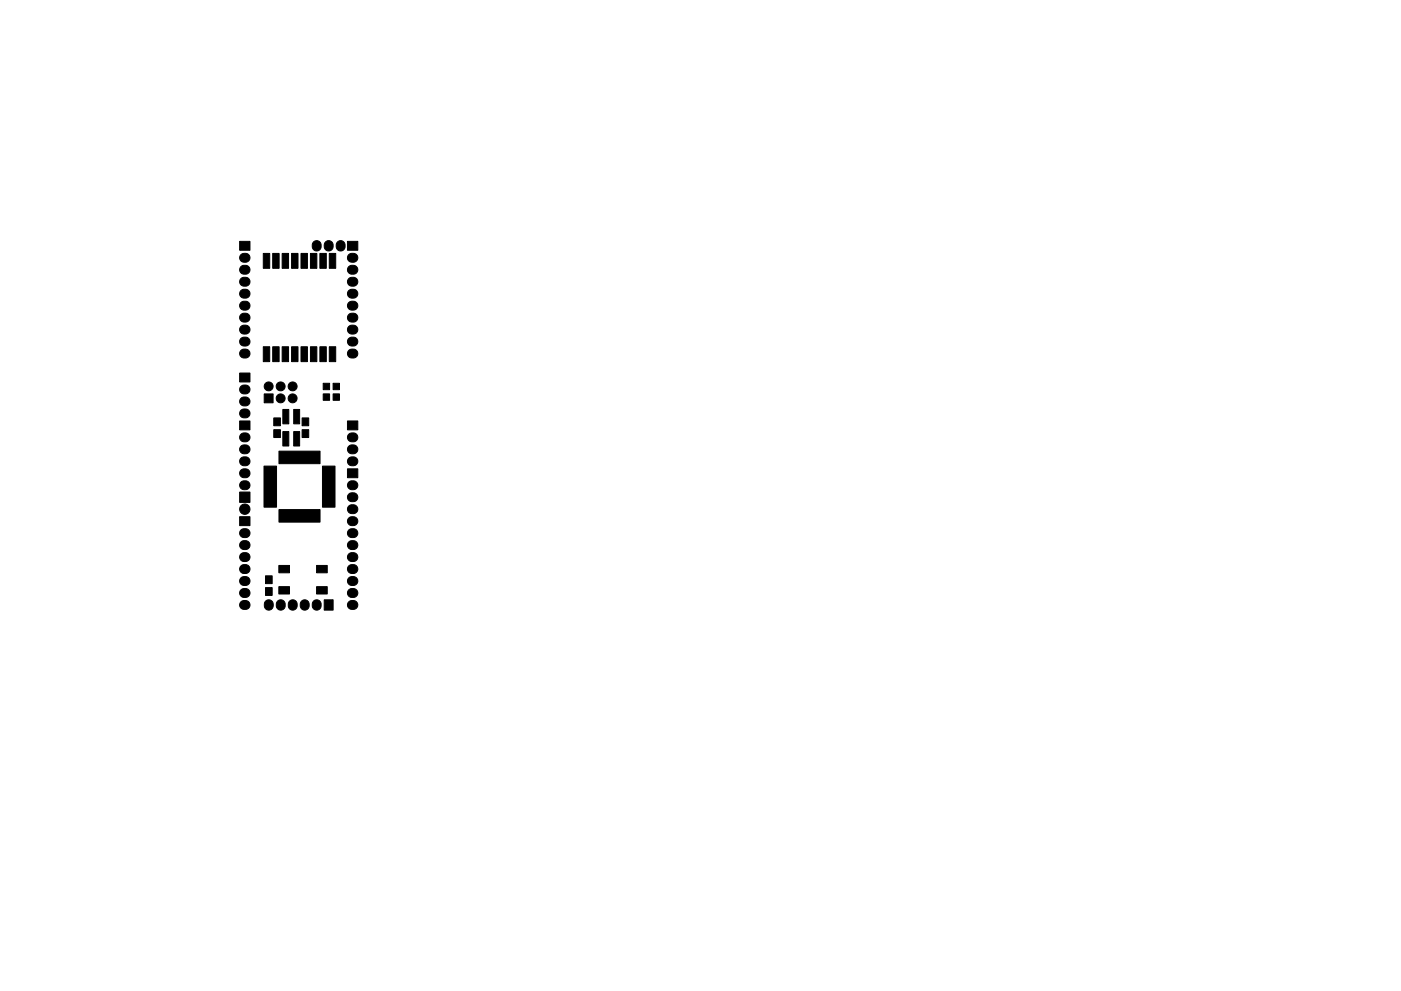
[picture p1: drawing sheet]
<svg xmlns="http://www.w3.org/2000/svg" width="297mm" height="210mm" viewBox="0 0 297 210" stroke-linecap="round" stroke-linejoin="round" font-family="sans-serif">
<g fill="#000" stroke="#000" stroke-width=".21">
<path d="M50.8 51.2h2.2v1.9h-2.2zM51.1 54a1.04 1.04 0 0 1 1.6 0 1.04 1.04 0 0 1-.3 1.6h-.7a.94 .94 0 0 1-.8-.5 .94 .94 0 0 1 .2-1.1zM51.1 56.6a1.04 1.04 0 0 1 1.6-.1 1.04 1.04 0 0 1-.3 1.6l-.7 .1a.94 .94 0 0 1-.8-.6 .94 .94 0 0 1 .2-1zM51.1 59.1a1.04 1.04 0 0 1 1.6 0 1.04 1.04 0 0 1-.3 1.5l-.7 .1a.94 .94 0 0 1-.8-.6 .94 .94 0 0 1 .2-1zM55.8 53.8h1.4v3.1h-1.4zM57.8 53.8h1.4v3.1h-1.4zM59.8 53.8h1.4v3.1h-1.4zM61.8 53.8h1.4v3.1h-1.4zM63.8 53.8h1.4v3.1h-1.4zM65.8 53.8h1.4v3.1h-1.4zM66.5 51.3a1.02 1.02 0 0 1 1.6 .9 1.02 1.02 0 0 1-1.6 .8l-.3-.5v-.5zM67.8 53.8h1.4v3.1h-1.4z"/>
<path d="M69 51.3a1.02 1.02 0 0 1 1.6 .9 1.02 1.02 0 0 1-1.6 .8l-.2-.5-.1-.5zM69.8 53.8h1.4v3.1h-1.4zM71.6 51.3a1.02 1.02 0 0 1 1.6 .9 1.02 1.02 0 0 1-1.6 .8l-.3-.5v-.5zM73.7 51.2h2.2v1.9h-2.2zM73.9 54a1.04 1.04 0 0 1 1.6 0 1.04 1.04 0 0 1-.2 1.6h-.7a.94 .94 0 0 1-.9-.5 .94 .94 0 0 1 .2-1.1zM73.9 56.6a1.04 1.04 0 0 1 1.6-.1 1.04 1.04 0 0 1-.2 1.6l-.7 .1a.94 .94 0 0 1-.9-.6 .94 .94 0 0 1 .2-1zM73.9 59.1a1.04 1.04 0 0 1 1.6 0 1.04 1.04 0 0 1-.2 1.5l-.7 .1a.94 .94 0 0 1-.9-.6 .94 .94 0 0 1 .2-1zM51.1 61.6a1.04 1.04 0 0 1 1.6 0 1.04 1.04 0 0 1-.3 1.6l-.7 .1a.94 .94 0 0 1-.8-.6 .94 .94 0 0 1 .2-1.1zM51.1 64.2a1.04 1.04 0 0 1 1.6 0 1.04 1.04 0 0 1-.3 1.5l-.7 .1a.94 .94 0 0 1-.8-.6 .94 .94 0 0 1 .2-1zM51.1 66.7a1.04 1.04 0 0 1 1.6 0 1.04 1.04 0 0 1-.3 1.6h-.7a.94 .94 0 0 1-.8-.5 .94 .94 0 0 1 .2-1.1zM51.1 69.3a1.04 1.04 0 0 1 1.6-.1 1.04 1.04 0 0 1-.3 1.6l-.7 .1a.94 .94 0 0 1-.8-.6 .94 .94 0 0 1 .2-1zM51.1 71.8a1.04 1.04 0 0 1 1.6 0 1.04 1.04 0 0 1-.3 1.5l-.7 .1a.94 .94 0 0 1-.8-.6 .94 .94 0 0 1 .2-1z"/>
<path d="M51.1 74.3a1.04 1.04 0 0 1 1.6 0 1.04 1.04 0 0 1-.3 1.6l-.7 .1a.94 .94 0 0 1-.8-.6 .94 .94 0 0 1 .2-1.1zM55.8 73.6h1.4v3.1h-1.4zM57.8 73.6h1.4v3.1h-1.4zM59.8 73.6h1.4v3.1h-1.4zM61.8 73.6h1.4v3.1h-1.4zM63.8 73.6h1.4v3.1h-1.4zM65.8 73.6h1.4v3.1h-1.4zM67.8 73.6h1.4v3.1h-1.4zM69.8 73.6h1.4v3.1h-1.4zM73.9 61.6a1.04 1.04 0 0 1 1.6 0 1.04 1.04 0 0 1-.2 1.6l-.7 .1a.94 .94 0 0 1-.9-.6 .94 .94 0 0 1 .2-1.1zM73.9 64.2a1.04 1.04 0 0 1 1.6 0 1.04 1.04 0 0 1-.2 1.5l-.7 .1a.94 .94 0 0 1-.9-.6 .94 .94 0 0 1 .2-1zM73.9 66.7a1.04 1.04 0 0 1 1.6 0 1.04 1.04 0 0 1-.2 1.6h-.7a.94 .94 0 0 1-.9-.5 .94 .94 0 0 1 .2-1.1z"/>
<path d="M73.9 69.3a1.04 1.04 0 0 1 1.6-.1 1.04 1.04 0 0 1-.2 1.6l-.7 .1a.94 .94 0 0 1-.9-.6 .94 .94 0 0 1 .2-1zM73.9 71.8a1.04 1.04 0 0 1 1.6 0 1.04 1.04 0 0 1-.2 1.5l-.7 .1a.94 .94 0 0 1-.9-.6 .94 .94 0 0 1 .2-1zM73.9 74.3a1.04 1.04 0 0 1 1.6 0 1.04 1.04 0 0 1-.2 1.6l-.7 .1a.94 .94 0 0 1-.9-.6 .94 .94 0 0 1 .2-1.1zM50.8 79.1h2.2v1.9h-2.2zM50.8 89.3h2.2v1.9h-2.2zM51.1 82a1.04 1.04 0 0 1 1.6-.1 1.04 1.04 0 0 1-.3 1.6l-.7 .1a.94 .94 0 0 1-.8-.6 .94 .94 0 0 1 .2-1zM51.1 84.5a1.04 1.04 0 0 1 1.6 0 1.04 1.04 0 0 1-.3 1.5l-.7 .1a.94 .94 0 0 1-.8-.6 .94 .94 0 0 1 .2-1zM51.1 87a1.04 1.04 0 0 1 1.6 0 1.04 1.04 0 0 1-.3 1.6l-.7 .1a.94 .94 0 0 1-.8-.6 .94 .94 0 0 1 .2-1.1zM51.1 92.1a1.04 1.04 0 0 1 1.6 0 1.04 1.04 0 0 1-.3 1.6h-.7a.94 .94 0 0 1-.8-.5 .94 .94 0 0 1 .2-1.1zM51.1 94.7a1.04 1.04 0 0 1 1.6-.1 1.04 1.04 0 0 1-.3 1.6l-.7 .1a.94 .94 0 0 1-.8-.6 .94 .94 0 0 1 .2-1zM51.1 97.2a1.04 1.04 0 0 1 1.6 0 1.04 1.04 0 0 1-.3 1.5l-.7 .1a.94 .94 0 0 1-.8-.6 .94 .94 0 0 1 .2-1zM56 83.6h1.9v1.9h-1.9z"/>
<path d="M58 88.7h1.5v1.6h-1.5zM58 91.2h1.5v1.6h-1.5zM60 86.9h1.2v3h-1.2zM60 91.6h1.2v3h-1.2zM62.3 86.9h1.2v3h-1.2zM62.3 91.6h1.2v3h-1.2zM64 88.7h1.5v1.6h-1.5zM64 91.2h1.5v1.6h-1.5zM59.1 95.7h8.8v2.7h-8.8zM68.5 81.3h1.4v1.4h-1.4zM68.5 83.6h1.4v1.3h-1.4zM70.6 81.3h1.4v1.4h-1.4z"/>
<path d="M70.6 83.6h1.4v1.3h-1.4zM73.7 89.3h2.2v1.9h-2.2zM73.9 92.1a1.04 1.04 0 0 1 1.6 0 1.04 1.04 0 0 1-.2 1.6h-.7a.94 .94 0 0 1-.9-.5 .94 .94 0 0 1 .2-1.1zM73.9 94.7a1.04 1.04 0 0 1 1.6-.1 1.04 1.04 0 0 1-.2 1.6l-.7 .1a.94 .94 0 0 1-.9-.6 .94 .94 0 0 1 .2-1zM73.9 97.2a1.04 1.04 0 0 1 1.6 0 1.04 1.04 0 0 1-.2 1.5l-.7 .1a.94 .94 0 0 1-.9-.6 .94 .94 0 0 1 .2-1zM50.8 104.4h2.2v2.2h-2.2zM50.8 109.6h2.2v1.9h-2.2zM51.1 99.7a1.04 1.04 0 0 1 1.6 0 1.04 1.04 0 0 1-.3 1.6l-.7 .1a.94 .94 0 0 1-.8-.6 .94 .94 0 0 1 .2-1.1zM51.1 102.3a1.04 1.04 0 0 1 1.6 0 1.04 1.04 0 0 1-.3 1.5l-.7 .1a.94 .94 0 0 1-.8-.6 .94 .94 0 0 1 .2-1zM51.1 112.4a1.04 1.04 0 0 1 1.6 0 1.04 1.04 0 0 1-.3 1.6l-.7 .1a.94 .94 0 0 1-.8-.6 .94 .94 0 0 1 .2-1.1zM51.1 115a1.04 1.04 0 0 1 1.6 0 1.04 1.04 0 0 1-.3 1.5l-.7 .1a.94 .94 0 0 1-.8-.6 .94 .94 0 0 1 .2-1zM51.1 117.5a1.04 1.04 0 0 1 1.6 0 1.04 1.04 0 0 1-.3 1.6h-.7a.94 .94 0 0 1-.8-.5 .94 .94 0 0 1 .2-1.1z"/>
<path d="M56 98.9h2.6v8.7h-2.6zM59.1 108.1h8.8v2.7h-8.8zM68.4 98.9h2.6v8.7h-2.6zM73.7 99.5h2.2v1.9h-2.2zM73.9 102.3a1.04 1.04 0 0 1 1.6 0 1.04 1.04 0 0 1-.2 1.5l-.7 .1a.94 .94 0 0 1-.9-.6 .94 .94 0 0 1 .2-1zM73.9 104.8a1.04 1.04 0 0 1 1.6 0 1.04 1.04 0 0 1-.2 1.6h-.7a.94 .94 0 0 1-.9-.5 .94 .94 0 0 1 .2-1.1zM73.9 107.4a1.04 1.04 0 0 1 1.6-.1 1.04 1.04 0 0 1-.2 1.6l-.7 .1a.94 .94 0 0 1-.9-.6 .94 .94 0 0 1 .2-1zM73.9 109.9a1.04 1.04 0 0 1 1.6 0 1.04 1.04 0 0 1-.2 1.5l-.7 .1a.94 .94 0 0 1-.9-.6 .94 .94 0 0 1 .2-1zM73.9 112.4a1.04 1.04 0 0 1 1.6 0 1.04 1.04 0 0 1-.2 1.6l-.7 .1a.94 .94 0 0 1-.9-.6 .94 .94 0 0 1 .2-1.1zM73.9 115a1.04 1.04 0 0 1 1.6 0 1.04 1.04 0 0 1-.2 1.5l-.7 .1a.94 .94 0 0 1-.9-.6 .94 .94 0 0 1 .2-1zM73.9 117.5a1.04 1.04 0 0 1 1.6 0 1.04 1.04 0 0 1-.2 1.6h-.7a.94 .94 0 0 1-.9-.5 .94 .94 0 0 1 .2-1.1zM51.1 120.1a1.04 1.04 0 0 1 1.6-.1 1.04 1.04 0 0 1-.3 1.6l-.7 .1a.94 .94 0 0 1-.8-.6 .94 .94 0 0 1 .2-1z"/>
<path d="M51.1 122.6a1.04 1.04 0 0 1 1.6 0 1.04 1.04 0 0 1-.3 1.5l-.7 .1a.94 .94 0 0 1-.8-.6 .94 .94 0 0 1 .2-1zM51.1 125.1a1.04 1.04 0 0 1 1.6 0 1.04 1.04 0 0 1-.3 1.6l-.7 .1a.94 .94 0 0 1-.8-.6 .94 .94 0 0 1 .2-1.1zM51.1 127.7a1.04 1.04 0 0 1 1.6 0 1.04 1.04 0 0 1-.3 1.5l-.7 .1a.94 .94 0 0 1-.8-.6 .94 .94 0 0 1 .2-1zM56.3 122.2h1.4v1.6h-1.4zM56.3 124.7h1.4v1.6h-1.4zM56.3 127.5a1.02 1.02 0 0 1 1.6 .9 1.02 1.02 0 0 1-1.6 .8l-.2-.5-.1-.5zM58.9 127.5a1.02 1.02 0 0 1 1.6 .9 1.02 1.02 0 0 1-1.6 .8l-.3-.5v-.5zM59.1 120h2.3v1.5h-2.3zM59.1 124.5h2.3v1.5h-2.3zM61.4 127.5a1.02 1.02 0 0 1 1.6 .9 1.02 1.02 0 0 1-1.6 .8l-.3-.5v-.5zM63.9 127.5a1.02 1.02 0 0 1 1.7 .9 1.02 1.02 0 0 1-1.7 .8l-.2-.5v-.5zM66.5 127.5a1.02 1.02 0 0 1 1.6 .9 1.02 1.02 0 0 1-1.6 .8l-.3-.5v-.5z"/>
<path d="M67.1 120h2.3v1.5h-2.3zM67.1 124.5h2.3v1.5h-2.3zM68.7 127.3h1.9v2.1h-1.9zM73.9 120.1a1.04 1.04 0 0 1 1.6-.1 1.04 1.04 0 0 1-.2 1.6l-.7 .1a.94 .94 0 0 1-.9-.6 .94 .94 0 0 1 .2-1zM73.9 122.6a1.04 1.04 0 0 1 1.6 0 1.04 1.04 0 0 1-.2 1.5l-.7 .1a.94 .94 0 0 1-.9-.6 .94 .94 0 0 1 .2-1zM73.9 125.1a1.04 1.04 0 0 1 1.6 0 1.04 1.04 0 0 1-.2 1.6l-.7 .1a.94 .94 0 0 1-.9-.6 .94 .94 0 0 1 .2-1.1zM73.9 127.7a1.04 1.04 0 0 1 1.6 0 1.04 1.04 0 0 1-.2 1.5l-.7 .1a.94 .94 0 0 1-.9-.6 .94 .94 0 0 1 .2-1z"/>
<circle cx="57" cy="82" r=".95"/>
<circle cx="59.5" cy="84.5" r=".95"/>
<circle cx="59.5" cy="82" r=".95"/>
<circle cx="62" cy="84.5" r=".95"/>
<circle cx="62" cy="82" r=".95"/>
<circle cx="51.9" cy="108" r="1.1"/>
</g>
</svg>
